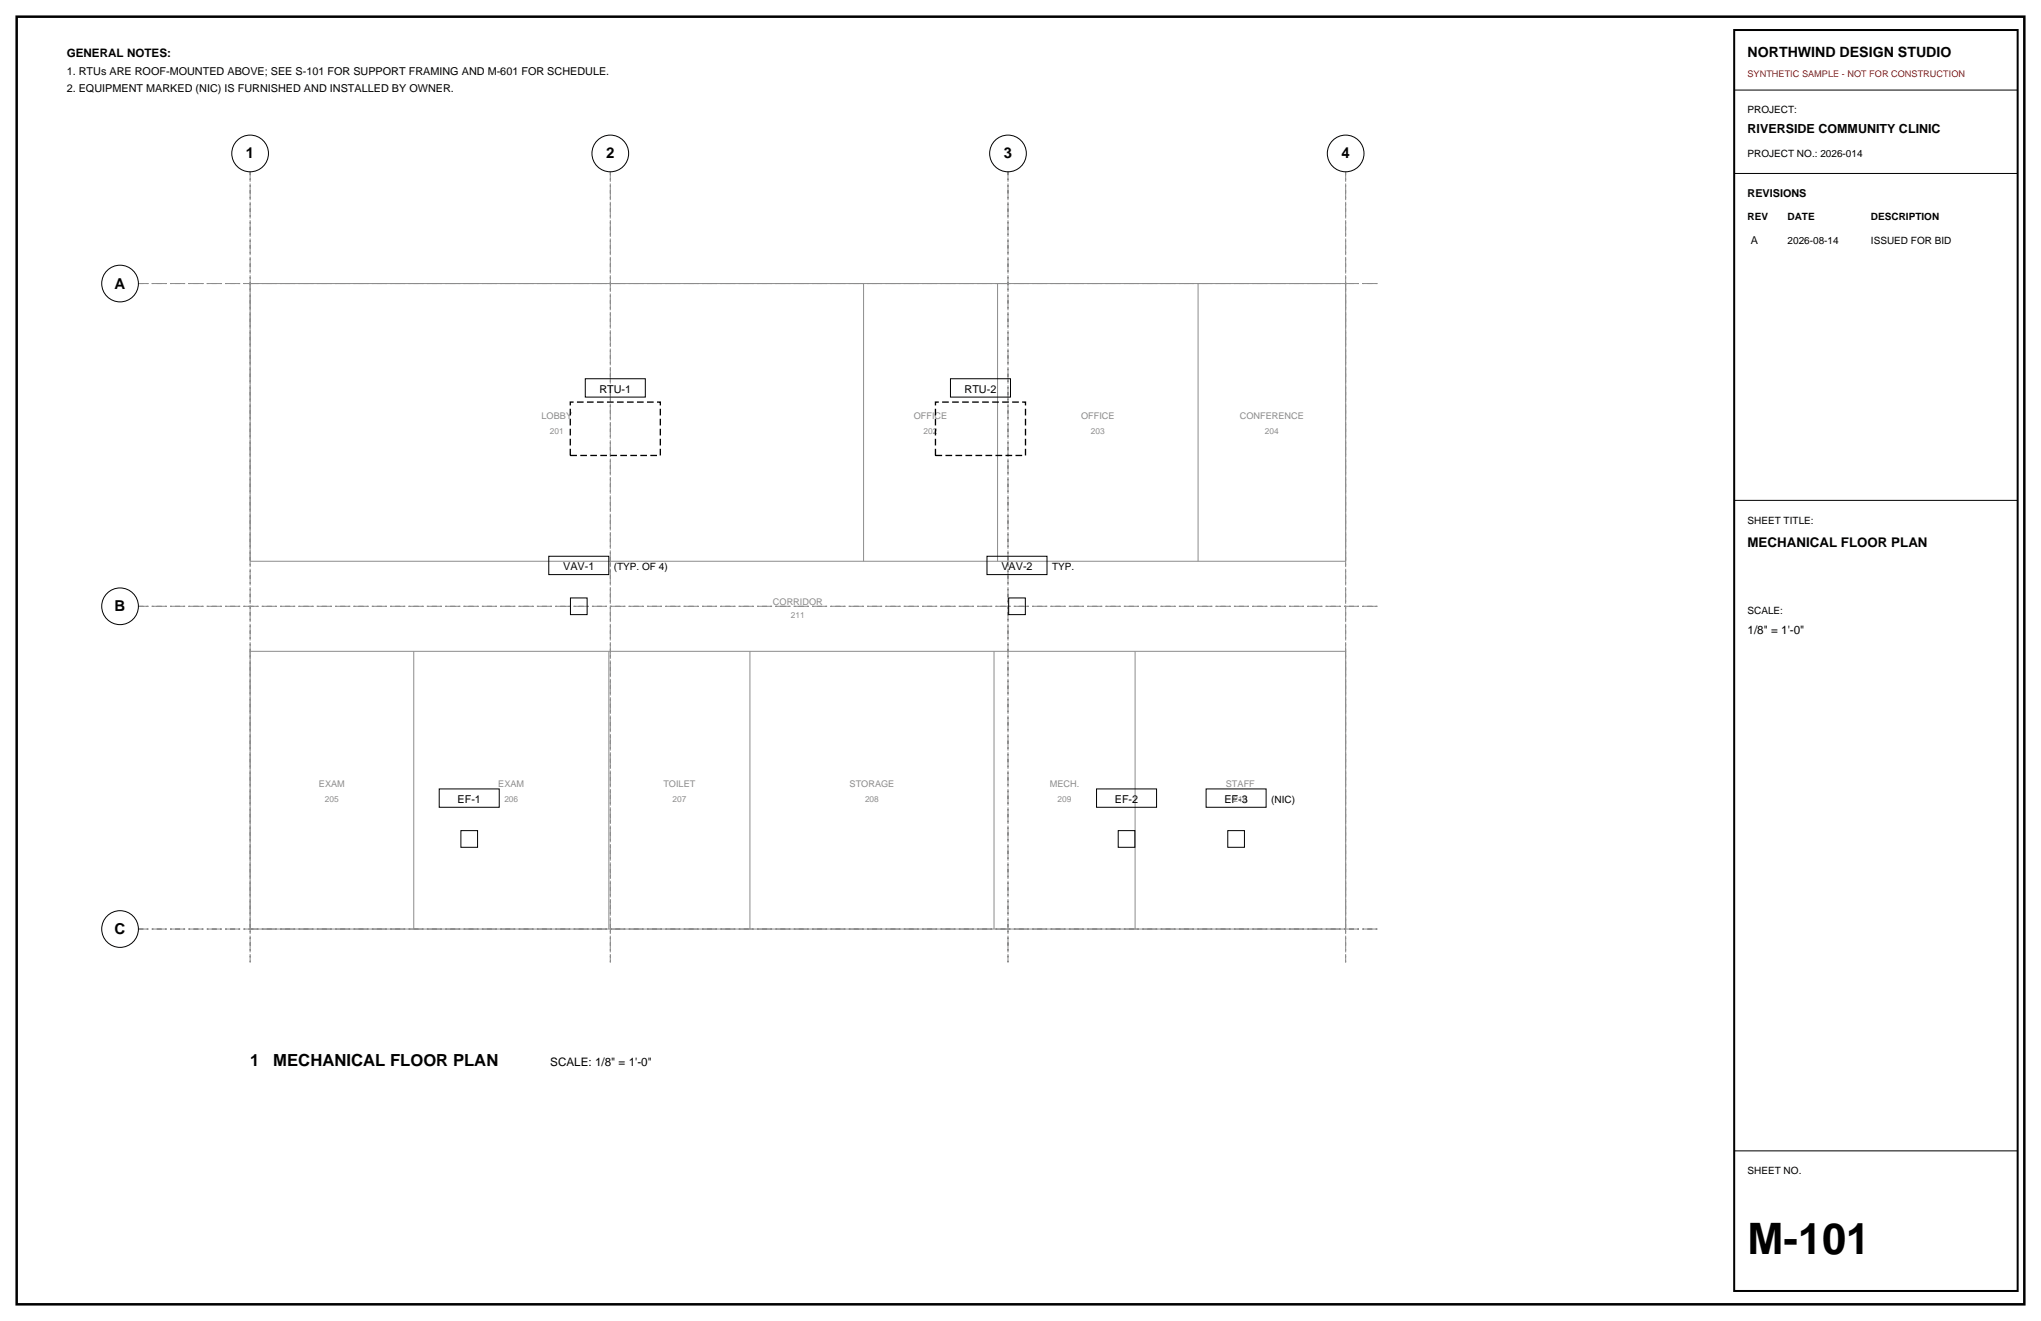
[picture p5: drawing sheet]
<svg xmlns="http://www.w3.org/2000/svg" width="432mm" height="279mm" viewBox="0 0 432 279" stroke-linecap="round" stroke-linejoin="round" font-family="sans-serif">
<defs><g id="words">
<text font-size="9.2" x="369.7" y="265.3">M-101</text>
<g font-size="3.5">
<text x="52.9" y="225.4">1</text>
<text x="57.8" y="225.4">MECHANICAL FLOOR PLAN</text>
</g>
<g font-size="3.2">
<text x="52" y="33.5">1</text>
<text x="128.2" y="33.5">2</text>
<text x="212.4" y="33.5">3</text>
<text x="283.8" y="33.5">4</text>
<text x="24.3" y="61">A</text>
<text x="24.3" y="129.3">B</text>
<text x="24.3" y="197.6">C</text>
</g>
<text font-size="3" x="369.7" y="12">NORTHWIND DESIGN STUDIO</text>
<text font-size="2.8" x="369.7" y="115.7">MECHANICAL FLOOR PLAN</text>
<text font-size="2.6" x="369.7" y="28.2">RIVERSIDE COMMUNITY CLINIC</text>
<g font-size="2.5">
<text x="14.1" y="12">GENERAL NOTES:</text>
<text x="369.7" y="134.1">1/8&quot; = 1'-0&quot;</text>
<text x="116.4" y="225.4">SCALE: 1/8&quot; = 1'-0&quot;</text>
</g>
<g font-size="2.3">
<text x="14.1" y="15.9">1. RTUs ARE ROOF-MOUNTED ABOVE; SEE S-101 FOR SUPPORT FRAMING AND M-601 FOR SCHEDULE.</text>
<text x="14.1" y="19.4">2. EQUIPMENT MARKED (NIC) IS FURNISHED AND INSTALLED BY OWNER.</text>
<text x="369.7" y="41.6">REVISIONS</text>
<text x="370.4" y="51.5">A</text>
<text x="126.8" y="83.1">RTU-1</text>
<text x="204.1" y="83.1">RTU-2</text>
<text x="119.1" y="120.7">VAV-1</text>
<text x="211.8" y="120.7">VAV-2</text>
<text x="96.8" y="169.9">EF-1</text>
<text x="235.9" y="169.9">EF-2</text>
<text x="259" y="169.9">EF-3</text>
</g>
<g font-size="2.1">
<text x="369.7" y="24">PROJECT:</text>
<text x="369.7" y="33.2">PROJECT NO.: 2026-014</text>
<text x="369.7" y="46.6">REV</text>
<text x="378.2" y="46.6">DATE</text>
<text x="395.8" y="46.6">DESCRIPTION</text>
<text x="378.2" y="51.5">2026-08-14</text>
<text x="395.8" y="51.5">ISSUED FOR BID</text>
<text x="369.7" y="110.8">SHEET TITLE:</text>
<text x="129.9" y="120.7">(TYP. OF 4)</text>
<text x="222.6" y="120.7">TYP.</text>
<text x="369.7" y="129.8">SCALE:</text>
<text x="268.9" y="169.9">(NIC)</text>
<text x="369.7" y="248.4">SHEET NO.</text>
</g>
<text font-size="1.9" fill="#d90d0d" x="369.7" y="16.2">SYNTHETIC SAMPLE - NOT FOR CONSTRUCTION</text>
<g font-size="1.9" fill="#8c8c8c">
<text x="114.6" y="88.6">LOBBY</text>
<text x="193.3" y="88.6">OFFICE</text>
<text x="228.7" y="88.6">OFFICE</text>
<text x="262.3" y="88.6">CONFERENCE</text>
<text x="163.5" y="127.9">CORRIDOR</text>
<text x="67.5" y="166.4">EXAM</text>
<text x="105.4" y="166.4">EXAM</text>
<text x="140.3" y="166.4">TOILET</text>
<text x="179.7" y="166.4">STORAGE</text>
<text x="222.1" y="166.4">MECH.</text>
<text x="259.3" y="166.4">STAFF</text>
</g>
<g font-size="1.8" fill="#8c8c8c">
<text x="116.3" y="91.8">201</text>
<text x="195.4" y="91.8">202</text>
<text x="230.8" y="91.8">203</text>
<text x="267.6" y="91.8">204</text>
<text x="167.3" y="130.7">211</text>
<text x="68.8" y="169.6">205</text>
<text x="106.7" y="169.6">206</text>
<text x="142.3" y="169.6">207</text>
<text x="183" y="169.6">208</text>
<text x="223.8" y="169.6">209</text>
<text x="260.9" y="169.6">210</text>
</g>
</g></defs>
<path d="M3.5 3.5h424.8v272.4h-424.8z" fill="none" stroke="#000" stroke-width=".53"/>
<path d="M52.9 36.3v167.3zM129.1 36.3v167.3zM213.3 36.3v167.3zM284.7 36.3v167.3zM29.3 60h262.4zM29.3 128.2h262.4zM29.3 196.5h262.4z" fill="none" stroke="#8c8c8c" stroke-width=".21" stroke-dasharray="2.1 .7 .4 .7" stroke-linecap="butt"/>
<g fill="none" stroke="#000" stroke-width=".21">
<path d="M366.9 19.1h60zM366.9 36.7h60zM123.8 80.1h12.7v3.9h-12.7zM201.1 80.1h12.7v3.9h-12.7zM116.1 117.7h12.7v3.8h-12.7zM208.8 117.7h12.7v3.8h-12.7zM366.9 105.8h60zM120.7 126.5h3.5v3.5h-3.5zM213.4 126.5h3.5v3.5h-3.5zM92.9 166.9h12.7v3.8h-12.7zM97.5 175.7h3.5v3.5h-3.5zM232 166.9h12.7v3.8h-12.7z"/>
<path d="M236.6 175.7h3.5v3.5h-3.5zM255.2 166.9h12.7v3.8h-12.7zM259.8 175.7h3.5v3.5h-3.5zM366.9 243.4h60z"/>
<circle cx="52.9" cy="32.5" r="3.9"/>
<circle cx="129.1" cy="32.5" r="3.9"/>
<circle cx="213.3" cy="32.5" r="3.9"/>
<circle cx="284.7" cy="32.5" r="3.9"/>
<circle cx="25.4" cy="60" r="3.9"/>
<circle cx="25.4" cy="128.2" r="3.9"/>
<circle cx="25.4" cy="196.5" r="3.9"/>
</g>
<g fill="none" stroke="#8c8c8c" stroke-width=".21">
<path d="M52.9 60h231.8zM52.9 60v58.7zM182.7 60v58.7zM211 60v58.7zM253.5 60v58.7zM284.7 60v58.7zM52.9 118.7h231.8zM52.9 137.8v58.7zM52.9 137.8h231.8zM87.5 137.8v58.7zM128.8 137.8v58.7zM158.7 137.8v58.7z"/>
<path d="M210.3 137.8v58.7zM240.1 137.8v58.7zM284.7 137.8v58.7zM52.9 196.5h231.8z"/>
</g>
<path d="M120.6 85h19.1v11.3h-19.1zM197.9 85h19.1v11.3h-19.1z" fill="none" stroke="#000" stroke-width=".28" stroke-dasharray="1.4 .7" stroke-linecap="butt"/>
<path d="M366.9 6.4h60v266.6h-60z" fill="none" stroke="#000" stroke-width=".42"/>
<use href="#words"/>
</svg>
